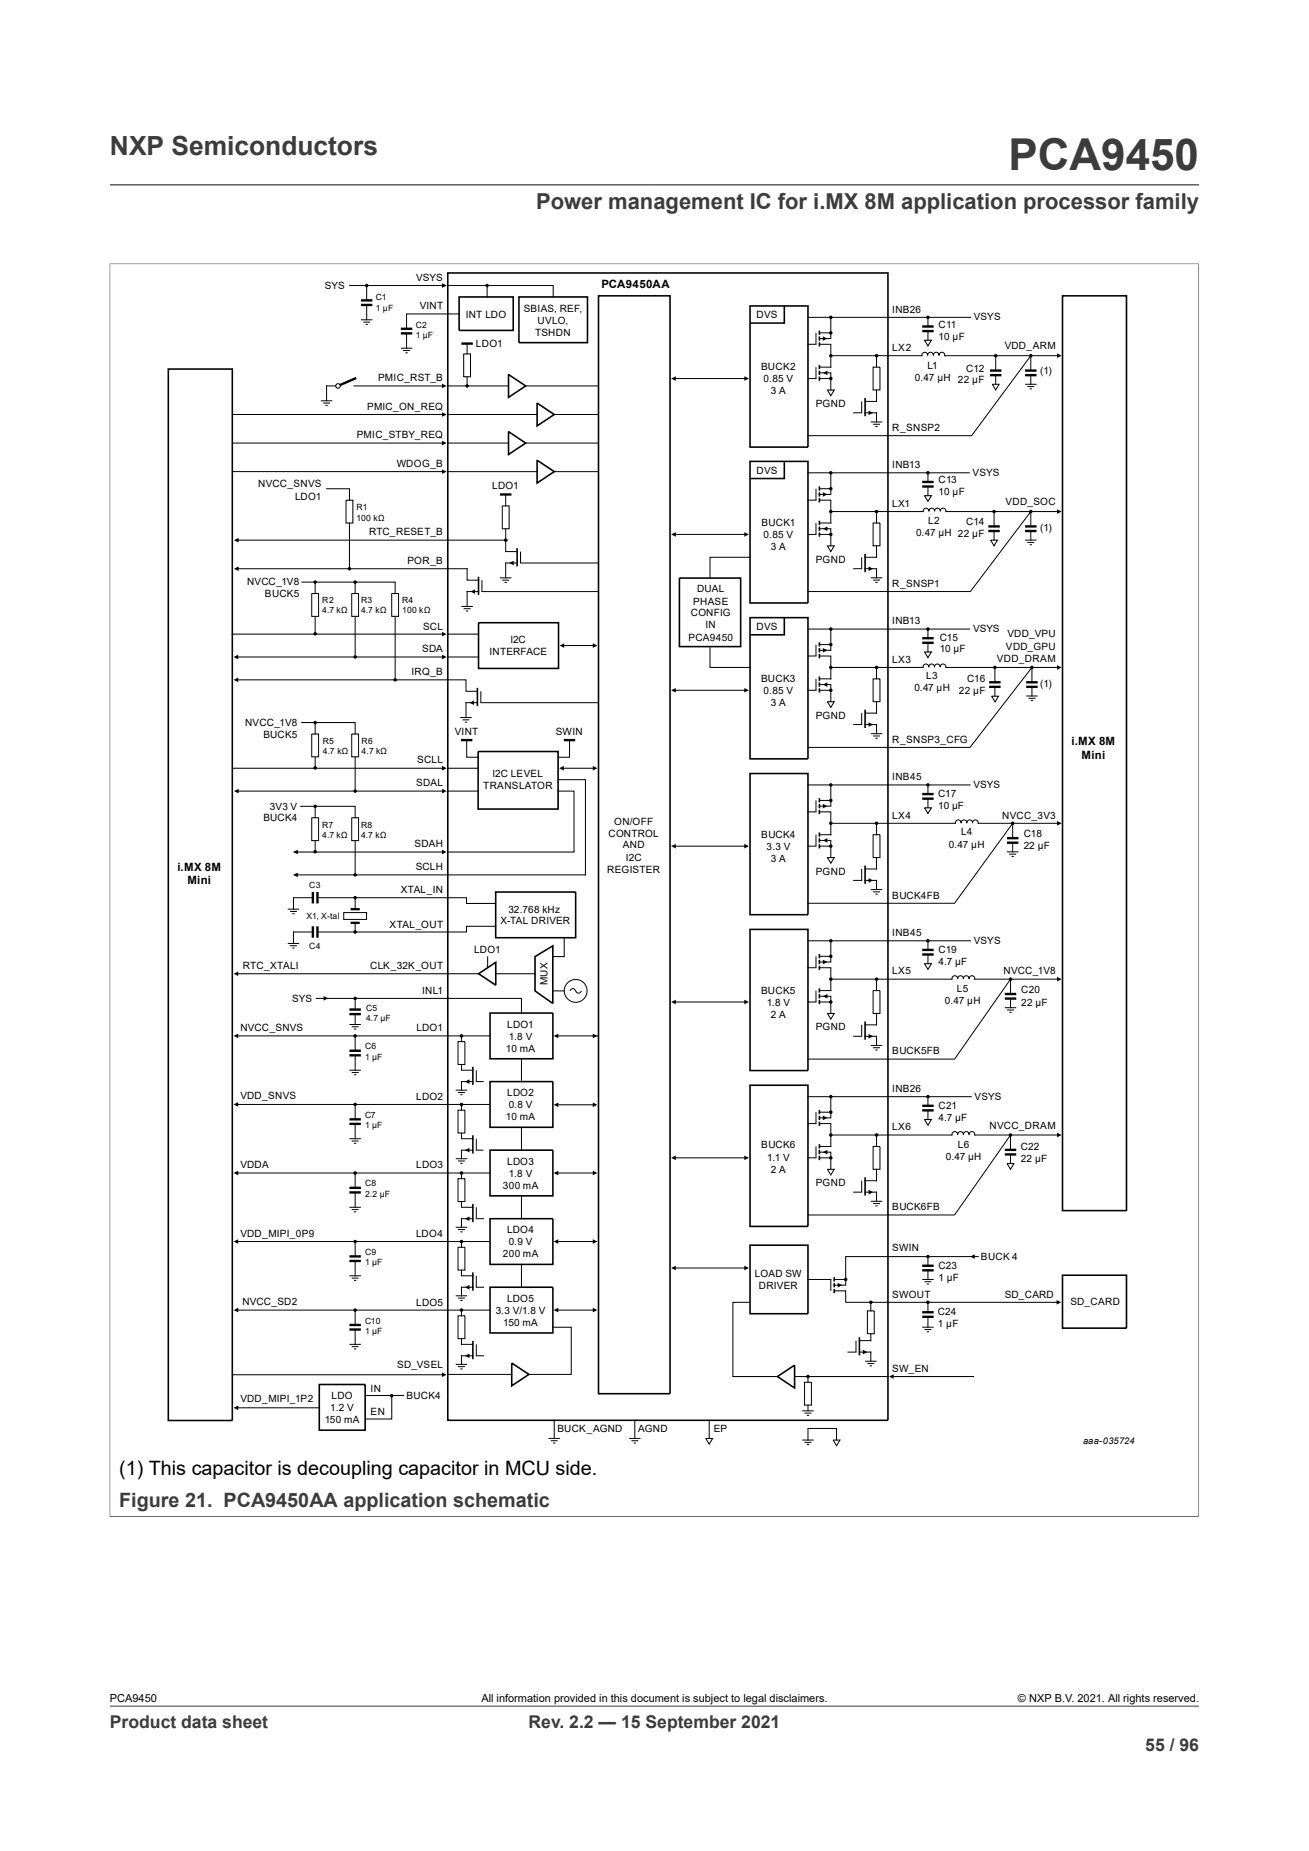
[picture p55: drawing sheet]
<svg xmlns="http://www.w3.org/2000/svg" width="210mm" height="297mm" viewBox="0 0 210 297" stroke-linecap="round" stroke-linejoin="round" font-family="sans-serif">
<defs><g id="words">
<text font-size="7.1" fill="#3c3c3c" x="161.8" y="27.2">PCA9450</text>
<text font-size="4.2" fill="#3c3c3c" x="17.6" y="24.8">NXP Semiconductors</text>
<text font-size="3.5" fill="#3c3c3c" x="86" y="33.5">Power management IC for i.MX 8M application processor family</text>
<text font-size="3.2" x="19.1" y="236.6">(1) This capacitor is decoupling capacitor in MCU side.</text>
<text font-size="3.2" fill="#3c3c3c" x="19.1" y="241.8">Figure 21. PCA9450AA application schematic</text>
<g font-size="2.8" fill="#3c3c3c">
<text x="17.6" y="277.3">Product data sheet</text>
<text x="84.8" y="277.3">Rev. 2.2 — 15 September 2021</text>
<text x="183.7" y="281">55 / 96</text>
</g>
<g font-size="1.8">
<text x="96.5" y="46.3">PCA9450AA</text>
<text x="171.9" y="119.6">i.MX 8M</text>
<text x="173.5" y="121.7">Mini</text>
<text x="28.5" y="139.7">i.MX 8M</text>
<text x="30.1" y="141.9">Mini</text>
<text x="17.6" y="273.1">PCA9450</text>
<text x="77.2" y="273.1">All information provided in this document is subject to legal disclaimers.</text>
<text x="163.3" y="273.1">© NXP B.V. 2021. All rights reserved.</text>
</g>
<g font-size="1.6">
<text x="52.1" y="46.3">SYS</text>
<text x="66.8" y="45.1">VSYS</text>
<text x="67.3" y="49.6">VINT</text>
<text x="74.8" y="51.1">INT LDO</text>
<text x="84" y="50">SBIAS, REF,</text>
<text x="85.9" y="53.8">TSHDN</text>
<text x="86.3" y="51.9">UVLO,</text>
<text x="121.4" y="51.1">DVS</text>
<text x="143.1" y="50.1">INB26</text>
<text x="150.6" y="52.7">C11</text>
<text x="156.2" y="51.4">VSYS</text>
<text x="76.3" y="55.7">LDO1</text>
<text x="122.1" y="59.4">BUCK2</text>
<text x="143.1" y="56.3">LX2</text>
<text x="148.8" y="59.2">L1</text>
<text x="150.6" y="54.6">10 µF</text>
<text x="155" y="59.6">C12</text>
<text x="161.2" y="56.1">VDD_ARM</text>
<text x="58.9" y="65.8">PMIC_ON_REQ</text>
<text x="60.7" y="61.1">PMIC_RST_B</text>
<text x="122.5" y="61.3">0.85 V</text>
<text x="123.7" y="63.3">3 A</text>
<text x="130.9" y="65.3">PGND</text>
<text x="146.8" y="61.1">0.47 µH</text>
<text x="153.7" y="61.5">22 µF</text>
<text x="166.9" y="60.1">(1)</text>
<text x="57.2" y="70.3">PMIC_STBY_REQ</text>
<text x="143.1" y="69.1">R_SNSP2</text>
<text x="63.6" y="74.9">WDOG_B</text>
<text x="121.4" y="76">DVS</text>
<text x="143.1" y="75.1">INB13</text>
<text x="150.6" y="77.5">C13</text>
<text x="156" y="76.4">VSYS</text>
<text x="41.4" y="78.2">NVCC_SNVS</text>
<text x="47.3" y="80.2">LDO1</text>
<text x="78.9" y="78.4">LDO1</text>
<text x="143.1" y="81.3">LX1</text>
<text x="150.6" y="79.5">10 µF</text>
<text x="161.3" y="81.1">VDD_SOC</text>
<text x="59.2" y="85.9">RTC_RESET_B</text>
<text x="122.2" y="84.4">BUCK1</text>
<text x="122.5" y="86.3">0.85 V</text>
<text x="123.7" y="88.3">3 A</text>
<text x="147" y="86">0.47 µH 22 µF</text>
<text x="148.9" y="84.1">L2</text>
<text x="155" y="84.3">C14</text>
<text x="166.9" y="85.1">(1)</text>
<text x="39.6" y="93.9">NVCC_1V8</text>
<text x="42.5" y="95.9">BUCK5</text>
<text x="65.4" y="90.5">POR_B</text>
<text x="111.8" y="95">DUAL</text>
<text x="130.9" y="90.3">PGND</text>
<text x="143.1" y="94.2">R_SNSP1</text>
<text x="67.9" y="101">SCL</text>
<text x="110.8" y="98.9">CONFIG</text>
<text x="111.2" y="97">PHASE</text>
<text x="113.2" y="100.8">IN</text>
<text x="121.4" y="101.1">DVS</text>
<text x="143.1" y="100.2">INB13</text>
<text x="156.1" y="101.5">VSYS</text>
<text x="67.7" y="104.6">SDA</text>
<text x="78.5" y="105.1">INTERFACE</text>
<text x="81.9" y="103.2">l2C</text>
<text x="110.4" y="102.8">PCA9450</text>
<text x="143.1" y="106.3">LX3</text>
<text x="150.8" y="102.8">C15</text>
<text x="150.8" y="104.7">10 µF</text>
<text x="159.9" y="106.2">VDD_DRAM</text>
<text x="161.4" y="104.3">VDD_GPU</text>
<text x="161.6" y="102.3">VDD_VPU</text>
<text x="66" y="108.3">IRQ_B</text>
<text x="122.1" y="109.5">BUCK3</text>
<text x="122.5" y="111.4">0.85 V</text>
<text x="123.7" y="113.3">3 A</text>
<text x="146.7" y="110.9">0.47 µH</text>
<text x="148.6" y="108.9">L3</text>
<text x="153.8" y="111.3">22 µF</text>
<text x="155.1" y="109.4">C16</text>
<text x="166.9" y="110.3">(1)</text>
<text x="39.3" y="116.4">NVCC_1V8</text>
<text x="42.2" y="118.3">BUCK5</text>
<text x="73" y="118">VINT</text>
<text x="89.2" y="118">SWIN</text>
<text x="130.9" y="115.3">PGND</text>
<text x="143.1" y="119.2">R_SNSP3_CFG</text>
<text x="66.9" y="122.5">SCLL</text>
<text x="79.1" y="124.7">l2C LEVEL</text>
<text x="143.1" y="125.2">INB45</text>
<text x="42.2" y="131.8">BUCK4</text>
<text x="43.3" y="129.9">3V3 V</text>
<text x="66.8" y="126.2">SDAL</text>
<text x="77.5" y="126.6">TRANSLATOR</text>
<text x="143.1" y="131.4">LX4</text>
<text x="150.5" y="127.9">C17</text>
<text x="150.5" y="129.8">10 µF</text>
<text x="156.2" y="126.5">VSYS</text>
<text x="160.8" y="131.4">NVCC_3V3</text>
<text x="66.5" y="135.9">SDAH</text>
<text x="97.6" y="134.2">CONTROL</text>
<text x="98.5" y="132.3">ON/OFF</text>
<text x="99.9" y="136.1">AND</text>
<text x="122.1" y="134.5">BUCK4</text>
<text x="123" y="136.4">3.3 V</text>
<text x="152.2" y="136">0.47 µH</text>
<text x="154.2" y="134">L4</text>
<text x="164.2" y="134.3">C18</text>
<text x="164.2" y="136.3">22 µF</text>
<text x="64.3" y="143.3">XTAL_IN</text>
<text x="66.7" y="139.6">SCLH</text>
<text x="97.4" y="140">REGISTER</text>
<text x="100.4" y="138.1">I2C</text>
<text x="123.7" y="138.3">3 A</text>
<text x="130.9" y="140.3">PGND</text>
<text x="62.5" y="148.8">XTAL_OUT</text>
<text x="80.3" y="148.3">X-TAL DRIVER</text>
<text x="81.6" y="146.4">32.768 kHz</text>
<text x="143.1" y="144.2">BUCK4FB</text>
<text x="38.9" y="155.5">RTC_XTALI</text>
<text x="59.4" y="155.5">CLK_32K_OUT</text>
<text x="76.1" y="152.9">LDO1</text>
<text x="143.1" y="150.2">INB45</text>
<text x="150.6" y="152.9">C19</text>
<text x="150.6" y="154.8">4.7 µF</text>
<text x="156.2" y="151.5">VSYS</text>
<text x="46.9" y="160.7">SYS</text>
<text x="67.7" y="159.4">INL1</text>
<text x="87.8" y="158.1" transform="rotate(-90 87.8 158.1)">MUX</text>
<text x="122.1" y="159.4">BUCK5</text>
<text x="123" y="161.4">1.8 V</text>
<text x="143.1" y="156.3">LX5</text>
<text x="151.6" y="161.1">0.47 µH</text>
<text x="153.5" y="159.2">L5</text>
<text x="161" y="156.3">NVCC_1V8</text>
<text x="163.8" y="159.4">C20</text>
<text x="163.8" y="161.3">22 µF</text>
<text x="38.6" y="165.4">NVCC_SNVS</text>
<text x="66.8" y="165.4">LDO1</text>
<text x="81.4" y="164.9">LDO1</text>
<text x="81.6" y="166.8">1.8 V</text>
<text x="123.7" y="163.3">2 A</text>
<text x="130.9" y="165.3">PGND</text>
<text x="81.2" y="168.8">10 mA</text>
<text x="143.1" y="169.1">BUCK5FB</text>
<text x="38.6" y="176.4">VDD_SNVS</text>
<text x="66.8" y="176.4">LDO2</text>
<text x="81.2" y="179.8">10 mA</text>
<text x="81.4" y="175.9">LDO2</text>
<text x="81.6" y="177.8">0.8 V</text>
<text x="143.1" y="175.2">INB26</text>
<text x="150.6" y="177.9">C21</text>
<text x="150.6" y="179.8">4.7 µF</text>
<text x="156.4" y="176.5">VSYS</text>
<text x="122.1" y="184.3">BUCK6</text>
<text x="143.1" y="181.3">LX6</text>
<text x="153.7" y="184.3">L6</text>
<text x="158.8" y="181.2">NVCC_DRAM</text>
<text x="163.8" y="184.5">C22</text>
<text x="38.6" y="187.4">VDDA</text>
<text x="66.8" y="187.4">LDO3</text>
<text x="80.7" y="190.7">300 mA</text>
<text x="81.4" y="186.9">LDO3</text>
<text x="81.6" y="188.8">1.8 V</text>
<text x="123.1" y="186.2">1.1 V</text>
<text x="123.7" y="188.1">2 A</text>
<text x="130.9" y="190.4">PGND</text>
<text x="151.7" y="186.2">0.47 µH</text>
<text x="163.8" y="186.4">22 µF</text>
<text x="81.4" y="197.9">LDO4</text>
<text x="143.1" y="194.2">BUCK6FB</text>
<text x="38.6" y="198.4">VDD_MIPI_0P9</text>
<text x="66.8" y="198.4">LDO4</text>
<text x="80.7" y="201.7">200 mA</text>
<text x="81.6" y="199.8">0.9 V</text>
<text x="143.1" y="200.8">SWIN</text>
<text x="150.6" y="203.6">C23</text>
<text x="157.4" y="202.2">BUCK 4</text>
<text x="38.9" y="209.4">NVCC_SD2</text>
<text x="66.8" y="209.5">LDO5</text>
<text x="81.4" y="208.9">LDO5</text>
<text x="121.1" y="204.9">LOAD SW</text>
<text x="121.7" y="206.8">DRIVER</text>
<text x="143.1" y="208.2">SWOUT</text>
<text x="150.6" y="205.6">1 µF</text>
<text x="161.2" y="208.2">SD_CARD</text>
<text x="171.7" y="209.4">SD_CARD</text>
<text x="79.5" y="210.8">3.3 V/1.8 V</text>
<text x="80.7" y="212.8">150 mA</text>
<text x="150.4" y="211.1">C24</text>
<text x="150.4" y="213">1 µF</text>
<text x="63.7" y="219.6">SD_VSEL</text>
<text x="143.1" y="220.1">SW_EN</text>
<text x="38.6" y="225">VDD_MIPI_1P2</text>
<text x="53" y="226.4">1.2 V</text>
<text x="53.2" y="224.5">LDO</text>
<text x="59.5" y="223.4">IN</text>
<text x="59.5" y="227.1">EN</text>
<text x="65.2" y="224.5">BUCK4</text>
<text x="52.1" y="228.3">150 mA</text>
<text x="89.4" y="229.7">BUCK_AGND</text>
<text x="102.4" y="229.7">AGND</text>
<text x="114.5" y="229.7">EP</text>
</g>
<text font-size="1.5" x="173.8" y="231.7">aaa-035724</text>
<g font-size="1.4">
<text x="60.3" y="48.2">C1</text>
<text x="60.3" y="49.8">1 µF</text>
<text x="66.7" y="52.6">C2</text>
<text x="66.7" y="54.3">1 µF</text>
<text x="57.2" y="81.9">R1</text>
<text x="57.2" y="83.5">100 kΩ</text>
<text x="51.7" y="96.8">R2</text>
<text x="51.7" y="98.4">4.7 kΩ</text>
<text x="57.9" y="96.8">R3</text>
<text x="57.9" y="98.4">4.7 kΩ</text>
<text x="64.5" y="96.8">R4</text>
<text x="64.5" y="98.4">100 kΩ</text>
<text x="51.8" y="119.3">R5</text>
<text x="58" y="119.3">R6</text>
<text x="51.8" y="121">4.7 kΩ</text>
<text x="58" y="121">4.7 kΩ</text>
<text x="51.7" y="132.8">R7</text>
<text x="51.7" y="134.5">4.7 kΩ</text>
<text x="57.9" y="132.8">R8</text>
<text x="57.9" y="134.5">4.7 kΩ</text>
<text x="49.6" y="142.5">C3</text>
<text x="49.2" y="147.4">X1, X-tal</text>
<text x="49.6" y="152.3">C4</text>
<text x="58.8" y="162.2">C5</text>
<text x="58.8" y="163.8">4.7 µF</text>
<text x="58.6" y="168.4">C6</text>
<text x="58.6" y="170">1 µF</text>
<text x="58.6" y="179.4">C7</text>
<text x="58.6" y="181">1 µF</text>
<text x="58.6" y="190.4">C8</text>
<text x="58.6" y="192">2.2 µF</text>
<text x="58.6" y="201.3">C9</text>
<text x="58.6" y="203">1 µF</text>
<text x="58.6" y="212.5">C10</text>
<text x="58.6" y="214.1">1 µF</text>
</g>
</g></defs>
<path d="M17.6 29.7h174.8M17.6 42.3h174.8M17.6 42.3v201.1M192.3 42.3v201.1M17.6 243.3h174.8" fill="none" stroke="#3c3c3c" stroke-width=".16"/>
<path d="M71.8 43.8h70.7v184.1h-70.7zM73.7 47.6h8.6v5.4h-8.6zM83.2 47.6h11v7.4h-11zM96 47.5h11.5v176.1h-11.5zM81.6 60.1l2.7 1.8-2.7 1.9zM81.6 69.3l2.7 1.8-2.7 1.8zM86.2 64.7l2.7 1.8-2.7 1.8zM86.2 73.8l2.7 1.9-2.7 1.8z" fill="none" stroke="#000" stroke-width=".25"/>
<g fill="none" stroke="#000" stroke-width=".16">
<path d="M56.1 45.8h2.7M57.9 51.3h1.8M58.3 51.7h1.1M58.6 52h.4M58.8 48.9v2.4M64.3 55.9h1.8M64.7 56.2h1.1M65 56.6h.4M65.2 53.5v2.4M71.1 45.8h-12.3v2.4M71.8 45.8h16.9v1.8M73.7 50.4h-8.5v2.4"/>
<path d="M74.4 56.8h1.1v3.7h-1.1zM74.9 55.1v1.7M78.1 45.8v1.8M51.5 64.3h1.8M51.8 64.7h1.1M52.2 65h.4M52.4 78.4h3.7v1.9M52.4 61.9v2.4M71.8 66.5h14.4M71.8 75.7h14.4M71.8 61.9h9.8M71.8 71.1h9.8"/>
<path d="M74.9 60.5v1.4M81.1 79.3v1.9M84.3 61.9h11.7M84.3 71.1h11.7M88.9 66.5h7.1M88.9 75.7h7.1M55.5 80.3h1.1v3.6h-1.1zM56.1 83.9v7.4M80.2 92.7h1.8M80.6 81.2h1.1v3.6h-1.1zM80.6 93.1h1.1M80.9 93.5h.4"/>
<path d="M81.1 84.8v1.9M81.1 90.3v2.4M74.9 118.8v2.7h1.8M91.4 118.8v2.7h-1.9"/>
</g>
<path d="M57.9 48.2h1.8M57.9 48.9h1.8M64.3 52.8h1.8M64.3 53.5h1.8M74 55.1h1.9M57.2 60.6l-3 1.3M80.2 79.3h1.8M74 118.8h1.8M90.5 118.8h1.8" fill="none" stroke="#000" stroke-width=".38"/>
<g fill="#000">
<path d="M70.9 45.4l.8 .4-.8 .4zM70.9 61.6l.8 .3-.8 .4z"/>
<circle cx="58.8" cy="45.8" r=".18"/>
<circle cx="78.1" cy="45.8" r=".18"/>
<circle cx="133.3" cy="50.9" r=".18"/>
<circle cx="133.3" cy="53.4" r=".18"/>
<circle cx="133.3" cy="57.1" r=".18"/>
<circle cx="140.6" cy="57.1" r=".18"/>
<circle cx="148.9" cy="50.9" r=".18"/>
<circle cx="74.9" cy="61.9" r=".18"/>
<circle cx="133.3" cy="60.7" r=".18"/>
<circle cx="56.1" cy="91.3" r=".18"/>
<circle cx="81.1" cy="86.7" r=".18"/>
</g>
<g fill="none" stroke="#000" stroke-width=".19">
<circle cx="58.8" cy="45.8" r=".18"/>
<circle cx="78.1" cy="45.8" r=".18"/>
<circle cx="133.3" cy="50.9" r=".18"/>
<circle cx="133.3" cy="53.4" r=".18"/>
<circle cx="133.3" cy="57.1" r=".18"/>
<circle cx="140.6" cy="57.1" r=".18"/>
<circle cx="148.9" cy="50.9" r=".18"/>
<circle cx="74.9" cy="61.9" r=".18"/>
<circle cx="133.3" cy="60.7" r=".18"/>
<circle cx="56.1" cy="91.3" r=".18"/>
<circle cx="81.1" cy="86.7" r=".18"/>
</g>
<circle cx="54.2" cy="61.9" r=".37" fill="#fefefe"/>
<g fill="none" stroke="#000" stroke-width=".16">
<path d="M129.6 50.9h26.1M130.9 53.4v1.8h-1.3M130.9 58.9v1.8h-1.3M131.5 55.2h1.8v3.7h-1.8M131.5 59.8h1.8v2.8M131.5 53.4h1.8M133.3 50.9v3.4h-1.8M133.3 57.1h14.6a.46 .46 0 0 1 .4-.6 .46 .46 0 0 1 .5 .5 .46 .46 0 0 1 .5-.5 .46 .46 0 0 1 .4 .5 .46 .46 0 0 1 .5-.5 .46 .46 0 0 1 .5 .5 .46 .46 0 0 1 .5-.5 .46 .46 0 0 1 .4 .6h18.2M140.1 58.9h1.1v3.7h-1.1zM140.6 57.1v1.8M148.3 54.6h1.1l-.5 .9zM148.8 56.9v.2"/>
<path d="M148.9 50.9v1.5M148.9 53.1v1.5M149.7 56.9v.2M150.7 56.9v.2M159.7 57.1v2.4M165.4 59.5v-2.4l-9.5 12.8h-26.3M37.3 66.5h34M37.3 71.1h34M37.3 75.7h34M52.4 61.9h1.5M56.8 61.9h14.5M108.2 60.7h11.6"/>
<path d="M129.6 75.9h25.9M130.9 78.4v1.9h-1.3M131.5 60.7h1.8M131.5 78.4h1.8M132.7 62.6h1.1l-.5 .9zM133.3 75.9v3.4h-1.8M138.2 64.4v1.8h-1.2M138.8 66.2h1.8v1.5M139.7 67.7h1.8M140.1 68.1h1.1M140.4 68.4h.4M140.6 62.6v1.8h-1.8"/>
<path d="M148.3 79.5h1.1l-.5 .9zM148.9 75.9v1.4M148.9 78.1v1.4M159.2 61.7h1.1l-.6 .9zM159.7 60.2v1.5M164.5 61.7h1.8M164.8 62h1.1M165.2 62.4h.4M165.4 60.2v1.5M37.9 91.3h37v1.8h1.9M38.2 86.7h42.9v1.8h1.9M48.4 93.4h2.2v1.8"/>
<path d="M50 95.2h1.1v3.7h-1.1zM50.6 93.4h6.4v1.8M50.6 99v2.8M56.4 95.2h1.1v3.7h-1.1zM57 98.9v6.5M57 93.4h6.4v1.8M62.8 95.2h1.1v3.7h-1.1zM63.4 98.9v10.2M74 97.3h1.9M74.4 97.7h1.1M74.8 98h.3M76.8 94.9h-1.9v2.4"/>
<path d="M77.3 93.1v1.8h18.7M81.1 90.3h1.9M83.5 88.5v1.8h12.5M108.2 85.7h11.6M120.3 89.4h-6.4v3.4M130.9 83.9v1.9h-1.3M131.5 80.3h1.8v3.6h-1.8M131.5 84.8h1.8v2.8M131.5 85.8h1.8M132.7 87.6h1.1l-.5 .9zM133.3 82.1h14.8a.46 .46 0 0 1 .4-.6 .46 .46 0 0 1 .5 .5 .46 .46 0 0 1 .5-.5 .46 .46 0 0 1 .4 .5 .46 .46 0 0 1 .5-.5 .46 .46 0 0 1 .4 .5 .46 .46 0 0 1 .6-.5 .46 .46 0 0 1 .4 .6h18M138.2 89.4v1.9h-1.2"/>
<path d="M138.8 91.3h1.8v1.4M139.7 92.7h1.8M140.1 83.9h1.1v3.7h-1.1zM140.1 93.1h1.1M140.4 93.4h.4M140.6 82.1v1.8M140.6 87.6v1.8h-1.8M149 81.9v.2M149.9 81.9v.2M150.8 81.9v.2M158.9 86.7h1.1l-.5 .9zM159.5 82.1v2.4"/>
<path d="M159.5 85.2v1.5M164.5 86.7h1.8M164.8 87h1.1M165.2 87.4h.4M165.4 84.5v-2.4l-9.7 12.8h-26.1M165.4 85.2v1.5M37.3 101.7h34M37.8 109.1h37v1.8h1.8M38 105.4h33.3M48.4 115.9h2.2v1.9M50 117.8h1.1v3.6h-1.1zM50.6 115.9h6.4v1.9"/>
<path d="M56.4 117.8h1.1v3.6h-1.1zM71.8 101.7h5M71.8 105.4h5M73.8 115.1h1.9M74.2 115.5h1.1M74.6 115.9h.3M76.6 112.7h-1.8v2.4M77.1 110.9v1.8h18.9M90.3 103.6h5.2M108.2 110.8h11.6M113.9 104v3.1h6.4M129.6 100.9h26"/>
<path d="M130.9 103.4v1.9h-1.3M130.9 108.9v1.9h-1.3M131.5 105.3h1.8v3.6h-1.8M131.5 109.8h1.8v2.8M131.5 110.8h1.8M131.5 103.4h1.8M132.7 112.6h1.1l-.5 .9zM133.3 100.9v3.4h-1.8M133.3 107.1h14.8a.46 .46 0 0 1 .4-.5 .46 .46 0 0 1 .5 .4 .46 .46 0 0 1 .5-.5 .46 .46 0 0 1 .4 .5 .46 .46 0 0 1 .5-.5 .46 .46 0 0 1 .4 .5 .46 .46 0 0 1 .5-.5 .46 .46 0 0 1 .5 .6h18M138.2 114.4v1.9h-1.2M138.8 116.3h1.8v1.4M139.7 117.7h1.8"/>
<path d="M140.1 108.9h1.1v3.7h-1.1zM140.1 118.1h1.1M140.4 118.5h.4M140.6 107.1v1.8M140.6 112.6v1.8h-1.8M148.3 104.6h1.1l-.5 .9zM148.9 100.9v1.5M148.9 103.1v1.5M149 106.9v.2M149.9 106.9v.2M150.8 106.9v.2M159.1 111.7h1.1l-.6 .9z"/>
<path d="M159.6 107.1v2.4M159.6 110.2v1.5M164.6 111.7h1.9M165 112h1.1M165.4 112.4h.3M165.6 109.5v-2.4l-10 12.8h-26M165.6 110.2v1.5M37.3 123.3h34M37.9 126.9h33.4M47.2 136.7h23.9M48.2 129.4h2.4v1.8M50 131.2h1.1v3.7h-1.1z"/>
<path d="M50.6 129.4h6.4v1.8M50.6 121.5v1.8M50.6 134.9v1.8M56.4 131.2h1.1v3.7h-1.1zM57 121.4v5.5M57 134.9v5.5M71.8 123.3h4.9M71.8 126.9h4.9M89.5 125.1h4.4v15.3h-46.7M89.5 126.9h2.6v9.8h-20.3M90.3 123.3h5.2M108.2 135.8h11.6"/>
<path d="M129.6 125.9h26M130.9 128.4v1.9h-1.3M130.9 133.9v1.9h-1.3M131.5 130.3h1.8v3.6h-1.8M131.5 134.9h1.8v2.7M131.5 135.8h1.8M131.5 128.4h1.8M132.7 137.6h1.1l-.5 .9zM133.3 125.9v3.5h-1.8M133.3 132.1h20a.46 .46 0 0 1 .4-.5 .46 .46 0 0 1 .5 .4 .46 .46 0 0 1 .4-.4 .46 .46 0 0 1 .5 .4 .46 .46 0 0 1 .5-.4 .46 .46 0 0 1 .4 .4 .46 .46 0 0 1 .5-.4 .46 .46 0 0 1 .4 .5h12.9M138.2 139.4v1.9h-1.2M140.1 133.9h1.1v3.7h-1.1z"/>
<path d="M140.6 132.1v1.8M140.6 137.6v1.8h-1.8M148.3 129.6h1.1l-.5 .9zM148.9 125.9v1.5M148.9 128.1v1.5M154.2 131.9v.2M155.1 131.9v.2M156 131.9v.2M161.5 136.7h1.9M161.9 137.1h1.1M162.3 137.4h.3M162.5 134.5v-2.4l-9.4 12.8h-23.5"/>
<path d="M162.5 135.2v1.5M38 156.2h38.9M46.2 145.9h1.8M46.2 151.4h1.8M46.5 146.2h1.1M46.5 151.7h1.1M46.9 146.6h.4M46.9 152.1h.4M50.2 144h-3.1v1.9M50.2 149.5h-3.1v1.9M51.1 144h23.7v1h4.7M55.1 146.4h3.7v1.1h-3.7z"/>
<path d="M57 144v1.9M57 148.1v1.4M78.2 153.5v1.8M79.5 148.6h-4.7v.9h-23.7M79.5 156.2h6.3M88.7 159h1.8M90.5 150.5v3h-1.8M91.4 159a.49 .49 0 0 1 .6-.4 .49 .49 0 0 1 .4 .5l.2 .2a.48 .48 0 0 0 .7-.3M129.6 151h26.1M130.9 153.4v1.9h-1.3M130.9 158.9v1.9h-1.3M131.5 155.3h1.8v3.6h-1.8"/>
<path d="M131.5 159.9h1.8v2.7M131.5 153.4h1.8M133.3 151v3.4h-1.8M133.3 157.1h19.4a.46 .46 0 0 1 .4-.5 .46 .46 0 0 1 .5 .4 .46 .46 0 0 1 .5-.4 .46 .46 0 0 1 .5 .4 .46 .46 0 0 1 .4-.4 .46 .46 0 0 1 .5 .4 .46 .46 0 0 1 .5-.4 .46 .46 0 0 1 .4 .5h13.4M138.8 141.3h1.8v1.4M139.7 142.7h1.8M140.1 158.9h1.1v3.7h-1.1zM140.1 143.1h1.1M140.4 143.5h.4M140.6 157.1v1.8M148.3 154.6h1.1l-.5 .9zM148.9 151v1.4"/>
<path d="M148.9 153.2v1.4M153.6 156.9v.2M154.6 156.9v.2M155.5 156.9v.2M162.1 159.5v-2.4l-9 12.8h-23.5M38 177.2h40.6M38.1 166.2h40.6M50.7 160.2h33v2.3M56.1 164.4h1.8M56.1 171.7h1.8M56.4 164.8h1.1M56.4 172.1h1.1"/>
<path d="M56.8 165.1h.4M56.8 172.4h.4M57 160.2v1.8M57 162.7v1.7M57 166.2v2.4M57 169.3v2.4M57 177.2v2.4M73.1 174.9h1.8M73.5 167.1h1.1v3.7h-1.1zM73.5 178.1h1.1v3.7h-1.1zM73.5 175.3h1.1M73.8 175.7h.4"/>
<path d="M74 166.2v.9M74 177.2v.9M74 170.8v.9h1.9M75.9 173.5h-1.9v1.4M76.4 171.7v1.8h1.1M83.7 169.9v3.6M89.4 177.3h5.9M89.4 166.2h6.4M108.2 160.8h11.6M129.6 176h26.2M130.9 178.5v1.8h-1.3M131.5 160.8h1.8"/>
<path d="M131.5 178.5h1.8M132.7 162.6h1.1l-.5 .9zM133.3 176v3.4h-1.8M138.2 164.4v1.9h-1.2M138.8 166.3h1.8v1.4M139.7 167.7h1.8M140.1 168.1h1.1M140.4 168.5h.4M140.6 162.6v1.8h-1.8M148.3 179.6h1.1l-.5 .9zM148.9 176v1.4M148.9 178.2v1.4"/>
<path d="M161.2 161.7h1.8M161.6 162.1h1.1M161.9 162.4h.4M162.1 160.2v1.5M38 188.2h40.6M38 199.2h40.6M56.1 182.7h1.8M56.1 193.7h1.8M56.4 183.1h1.1M56.4 194.1h1.1M56.8 183.4h.4M56.8 194.4h.4"/>
<path d="M57 180.3v2.4M57 188.2v2.4M57 191.3v2.4M57 199.2v2.4M73.1 185.9h1.8M73.1 196.9h1.8M73.5 189.1h1.1v3.7h-1.1zM73.5 186.3h1.1M73.5 197.3h1.1M73.8 186.7h.4M73.8 197.7h.4M74 188.2v.9"/>
<path d="M74 199.2v.9M74 181.8v.9h1.9M74 192.8v.9h1.9M75.9 184.5h-1.9v1.4M75.9 195.5h-1.9v1.4M76.4 182.7v1.8h1.1M76.4 193.7v1.8h1.2M83.7 180.9v3.6M83.7 191.9v3.6M89.4 188.2h5.9M89.4 199.2h5.9M108.2 185.8h11.6"/>
<path d="M130.9 184v1.8h-1.3M131.5 180.3h1.8v3.7h-1.8M131.5 184.9h1.8v2.7M131.5 185.8h1.8M132.7 187.6h1.1l-.5 .9zM133.3 182.1h19.4a.46 .46 0 0 1 .4-.5 .46 .46 0 0 1 .5 .4 .46 .46 0 0 1 .5-.4 .46 .46 0 0 1 .5 .4 .46 .46 0 0 1 .4-.4 .46 .46 0 0 1 .5 .4 .46 .46 0 0 1 .5-.4 .46 .46 0 0 1 .4 .5h13.4M138.2 189.4v1.9h-1.2M138.8 191.3h1.8v1.5M139.7 192.8h1.8M140.1 184h1.1v3.6h-1.1zM140.1 193.1h1.1M140.4 193.5h.4"/>
<path d="M140.6 182.1v1.9M140.6 187.6v1.9h-1.8M153.6 181.9v.2M154.6 181.9v.2M155.5 181.9v.2M161.6 186.7h1.1l-.6 .9zM162.1 184.5v-2.4l-9 12.8h-23.5M162.1 185.2v1.5M38 210.2h40.6M56.1 204.7h1.8M56.1 215.7h1.8M56.4 205.1h1.1"/>
<path d="M56.4 216.1h1.1M56.8 205.4h.4M56.8 216.4h.4M57 202.3v2.4M57 210.2v2.4M57 213.3v2.4M73.1 207.9h1.8M73.1 218.9h1.8M73.5 200.1h1.1v3.7h-1.1zM73.5 211.1h1.1v3.7h-1.1zM73.5 208.3h1.1M73.5 219.3h1.1"/>
<path d="M73.8 208.7h.4M73.8 219.6h.4M74 210.2v.9M74 203.8v.9h1.9M74 214.8v.9h1.9M75.9 206.5h-1.9v1.4M75.9 217.5h-1.9v1.4M76.4 204.7v1.8h1.2M76.4 215.7v1.8h1.2M83.7 202.9v3.6M88.7 213h2.9v7.5h-6.8M89.4 210.2h5.9"/>
<path d="M108.2 203.5h11.6M120.1 209h-2.5v11.9h7.1M129.6 205.3h3.7v1.8M133.8 207.1h1.9v1.9h33.8M133.8 205.3h1.9M137.3 215.1v1.8h-1.3M137.9 216.9h1.8v1.5M138.8 218.4h1.8M139.2 210.3h1.1v3.7h-1.1zM139.2 218.8h1.1M139.5 219.1h.4M139.7 209v1.3"/>
<path d="M139.7 214v1.1h-1.8M148 205.3h1.8M148 213h1.8M148.3 205.7h1.1M148.3 213.3h1.1M148.7 206h.4M148.7 213.7h.4M148.9 201.6v1.5M148.9 203.8v1.5M148.9 209v1.6M148.9 211.3v1.7M156.9 201.6h-21.2v4.6h-1.9"/>
<path d="M37.3 220.6h33.8M38 225.9h13.2M62.8 224v3.7h-4.1M64.8 223.9h-6.2M71.8 220.5h10.3M88 230.8h1.8M88.4 231.2h1.1M88.7 231.5h.4M88.9 227.9v2.9M100.9 230.8h1.9M101.3 231.2h1.1M101.7 231.5h.3"/>
<path d="M101.8 227.9v2.9M113.2 230.8h1.1l-.5 .9zM113.8 227.9v2.9M127.5 220.9h15M128.7 226.4h1.8M128.7 231.1h1.8M129.1 221.8h1.1v3.7h-1.1zM129.1 226.7h1.1M129.1 231.4h1.1M129.4 227.1h.4M129.4 231.8h.4M129.6 231.1v-1.9h4.6v1.9"/>
<path d="M129.6 220.9v.9M129.6 225.5v.9M133.7 231.1h1.1l-.6 .9zM143.4 220.9h12.8"/>
<circle cx="54.2" cy="61.9" r=".37"/>
<circle cx="92.4" cy="159" r="1.83"/>
</g>
<g fill="#000">
<path d="M132 54l.7 .3-.7 .4zM132 59.8l.7-.3v.7zM169.6 56.7l.7 .4-.7 .3zM70.9 66.1l.8 .4-.8 .4zM70.9 70.7l.8 .4-.8 .4zM70.9 75.3l.8 .4-.8 .3zM107.7 60.7l.7-.3v.7zM119.4 60.4l.7 .3-.7 .4zM132 79l.7 .3-.7 .4zM139.3 65.9l.8 .3-.8 .4zM37.5 86.7l.8-.4v.7zM37.5 91.3l.8-.4v.7z"/>
<path d="M75.5 94.9l.7-.3v.7zM81.7 90.3l.7-.3v.7zM107.7 85.8l.7-.4v.7zM119.4 85.4l.7 .4-.7 .3zM132 84.8l.7-.3v.7zM139.3 90.9l.8 .4-.8 .3zM169.6 81.7l.7 .4-.7 .3zM37.5 109.1l.7-.4v.8zM37.5 105.4l.7-.3v.7zM70.9 101.4l.8 .3-.8 .4zM70.9 105.1l.8 .3-.8 .4zM75.3 112.7l.7-.3v.7z"/>
<path d="M89.8 103.6l.7-.4v.8zM95.1 103.2l.7 .4-.7 .4zM107.7 110.8l.7-.4v.7zM119.4 110.4l.7 .4-.7 .3zM132 104l.7 .3-.7 .4zM132 109.8l.7-.3v.7zM139.3 115.9l.8 .4-.8 .3zM169.6 106.7l.7 .4-.7 .4zM37.5 126.9l.8-.3v.7zM47 136.7l.8-.4v.8zM70.9 122.9l.8 .4-.8 .3zM70.9 126.6l.8 .3-.8 .4z"/>
<path d="M70.9 136.3l.8 .4-.8 .4zM89.7 123.3l.8-.4v.7zM95.1 122.9l.7 .4-.7 .3zM107.7 135.8l.7-.4v.7zM119.4 135.4l.7 .4-.7 .3zM132 129l.7 .4-.7 .3zM132 134.9l.7-.4v.7zM169.6 131.7l.7 .4-.7 .4zM37.5 156.2l.7-.3v.7zM47 140.4l.8-.4v.7zM132 154l.7 .4-.7 .3zM132 159.9l.7-.4v.7z"/>
<path d="M139.3 140.9l.8 .4-.8 .3zM169.6 156.7l.7 .4-.7 .4zM37.5 166.2l.7-.4v.8zM37.5 177.2l.7-.4v.8zM51.9 159.8l.7 .4-.7 .4zM74.6 173.5l.7-.3v.7zM88.8 177.3l.8-.4v.7zM88.8 166.2l.8-.4v.8zM95.1 165.8l.7 .4-.7 .4zM95.1 176.9l.7 .4-.7 .3zM107.7 160.8l.7-.4v.7zM119.4 160.4l.7 .4-.7 .3z"/>
<path d="M132 179l.7 .4-.7 .3zM139.3 165.9l.8 .4-.8 .3zM37.5 188.2l.7-.4v.8zM37.5 199.2l.7-.4v.8zM74.6 184.5l.7-.3v.7zM74.6 195.5l.7-.3v.7zM88.8 188.2l.8-.4v.8zM88.8 199.2l.8-.4v.8zM95.1 187.8l.7 .4-.7 .4zM95.1 198.8l.7 .4-.7 .4zM107.7 185.8l.7-.4v.8zM119.4 185.4l.7 .4-.7 .4z"/>
<path d="M132 184.9l.7-.4v.7zM139.3 190.9l.8 .4-.8 .4zM169.6 181.8l.7 .3-.7 .4zM37.5 210.2l.7-.4v.8zM74.6 206.5l.7-.3v.7zM74.6 217.5l.7-.3v.7zM88.8 210.2l.8-.4v.8zM95.1 209.8l.7 .4-.7 .4zM107.7 203.5l.7-.4v.7zM119.4 203.1l.7 .4-.7 .3zM134.4 205.8l.7 .4-.7 .4zM138.4 216.6l.8 .3-.8 .4z"/>
<path d="M155.6 201.6l.8-.4v.8zM169.5 208.6l.7 .4-.7 .3zM37.5 225.9l.7-.4v.8zM70.9 220.2l.7 .4-.7 .4zM142.6 220.9l.8-.4v.7z"/>
<circle cx="159.7" cy="57.1" r=".18"/>
<circle cx="165.4" cy="57.1" r=".18"/>
<circle cx="133.3" cy="78.4" r=".18"/>
<circle cx="133.3" cy="75.9" r=".18"/>
<circle cx="148.9" cy="75.9" r=".18"/>
<circle cx="50.6" cy="93.4" r=".18"/>
<circle cx="57" cy="93.4" r=".18"/>
<circle cx="133.3" cy="85.8" r=".18"/>
<circle cx="133.3" cy="82.1" r=".18"/>
<circle cx="140.6" cy="82.1" r=".18"/>
<circle cx="159.5" cy="82.1" r=".18"/>
<circle cx="165.4" cy="82.1" r=".18"/>
<circle cx="50.6" cy="115.9" r=".18"/>
<circle cx="50.6" cy="101.7" r=".18"/>
<circle cx="57" cy="105.4" r=".18"/>
<circle cx="63.4" cy="109.1" r=".18"/>
<circle cx="133.3" cy="107.1" r=".18"/>
<circle cx="133.3" cy="100.9" r=".18"/>
<circle cx="133.3" cy="110.8" r=".18"/>
<circle cx="133.3" cy="103.4" r=".18"/>
<circle cx="140.6" cy="107.1" r=".18"/>
<circle cx="148.9" cy="100.9" r=".18"/>
<circle cx="159.6" cy="107.1" r=".18"/>
<circle cx="165.6" cy="107.1" r=".18"/>
<circle cx="50.6" cy="136.7" r=".18"/>
<circle cx="50.6" cy="129.4" r=".18"/>
<circle cx="50.6" cy="123.2" r=".18"/>
<circle cx="57" cy="126.9" r=".18"/>
<circle cx="133.3" cy="128.4" r=".18"/>
<circle cx="133.3" cy="132.1" r=".18"/>
<circle cx="133.3" cy="135.8" r=".18"/>
<circle cx="133.3" cy="125.9" r=".18"/>
<circle cx="140.6" cy="132.1" r=".18"/>
<circle cx="148.9" cy="125.9" r=".18"/>
<circle cx="162.5" cy="132.1" r=".18"/>
<circle cx="57" cy="144" r=".18"/>
<circle cx="57" cy="149.5" r=".18"/>
<circle cx="57" cy="140.4" r=".18"/>
<circle cx="133.3" cy="157.1" r=".18"/>
<circle cx="133.3" cy="153.4" r=".18"/>
<circle cx="133.3" cy="151" r=".18"/>
<circle cx="140.6" cy="157.1" r=".18"/>
<circle cx="148.9" cy="151" r=".18"/>
<circle cx="162.1" cy="157.1" r=".18"/>
<circle cx="57" cy="160.2" r=".18"/>
<circle cx="57" cy="177.2" r=".18"/>
<circle cx="57" cy="166.2" r=".18"/>
<circle cx="74" cy="177.2" r=".18"/>
<circle cx="74" cy="166.2" r=".18"/>
<circle cx="133.3" cy="176" r=".18"/>
<circle cx="133.3" cy="178.5" r=".18"/>
<circle cx="133.3" cy="160.8" r=".18"/>
<circle cx="148.9" cy="176" r=".18"/>
<circle cx="57" cy="188.2" r=".18"/>
<circle cx="57" cy="199.2" r=".18"/>
<circle cx="74" cy="188.2" r=".18"/>
<circle cx="74" cy="199.2" r=".18"/>
<circle cx="133.3" cy="182.1" r=".18"/>
<circle cx="133.3" cy="185.8" r=".18"/>
<circle cx="140.6" cy="182.1" r=".18"/>
<circle cx="162.1" cy="182.1" r=".18"/>
<circle cx="57" cy="210.2" r=".18"/>
<circle cx="74" cy="210.2" r=".18"/>
<circle cx="135.7" cy="205.3" r=".18"/>
<circle cx="139.7" cy="209" r=".18"/>
<circle cx="148.9" cy="209" r=".18"/>
<circle cx="148.9" cy="201.6" r=".18"/>
<circle cx="62.8" cy="223.9" r=".18"/>
<circle cx="129.6" cy="220.9" r=".18"/>
</g>
<g fill="none" stroke="#000" stroke-width=".19">
<circle cx="159.7" cy="57.1" r=".18"/>
<circle cx="165.4" cy="57.1" r=".18"/>
<circle cx="133.3" cy="78.4" r=".18"/>
<circle cx="133.3" cy="75.9" r=".18"/>
<circle cx="148.9" cy="75.9" r=".18"/>
<circle cx="50.6" cy="93.4" r=".18"/>
<circle cx="57" cy="93.4" r=".18"/>
<circle cx="133.3" cy="85.8" r=".18"/>
<circle cx="133.3" cy="82.1" r=".18"/>
<circle cx="140.6" cy="82.1" r=".18"/>
<circle cx="159.5" cy="82.1" r=".18"/>
<circle cx="165.4" cy="82.1" r=".18"/>
<circle cx="50.6" cy="115.9" r=".18"/>
<circle cx="50.6" cy="101.7" r=".18"/>
<circle cx="57" cy="105.4" r=".18"/>
<circle cx="63.4" cy="109.1" r=".18"/>
<circle cx="133.3" cy="107.1" r=".18"/>
<circle cx="133.3" cy="100.9" r=".18"/>
<circle cx="133.3" cy="110.8" r=".18"/>
<circle cx="133.3" cy="103.4" r=".18"/>
<circle cx="140.6" cy="107.1" r=".18"/>
<circle cx="148.9" cy="100.9" r=".18"/>
<circle cx="159.6" cy="107.1" r=".18"/>
<circle cx="165.6" cy="107.1" r=".18"/>
<circle cx="50.6" cy="136.7" r=".18"/>
<circle cx="50.6" cy="129.4" r=".18"/>
<circle cx="50.6" cy="123.2" r=".18"/>
<circle cx="57" cy="126.9" r=".18"/>
<circle cx="133.3" cy="128.4" r=".18"/>
<circle cx="133.3" cy="132.1" r=".18"/>
<circle cx="133.3" cy="135.8" r=".18"/>
<circle cx="133.3" cy="125.9" r=".18"/>
<circle cx="140.6" cy="132.1" r=".18"/>
<circle cx="148.9" cy="125.9" r=".18"/>
<circle cx="162.5" cy="132.1" r=".18"/>
<circle cx="57" cy="144" r=".18"/>
<circle cx="57" cy="149.5" r=".18"/>
<circle cx="57" cy="140.4" r=".18"/>
<circle cx="133.3" cy="157.1" r=".18"/>
<circle cx="133.3" cy="153.4" r=".18"/>
<circle cx="133.3" cy="151" r=".18"/>
<circle cx="140.6" cy="157.1" r=".18"/>
<circle cx="148.9" cy="151" r=".18"/>
<circle cx="162.1" cy="157.1" r=".18"/>
<circle cx="57" cy="160.2" r=".18"/>
<circle cx="57" cy="177.2" r=".18"/>
<circle cx="57" cy="166.2" r=".18"/>
<circle cx="74" cy="177.2" r=".18"/>
<circle cx="74" cy="166.2" r=".18"/>
<circle cx="133.3" cy="176" r=".18"/>
<circle cx="133.3" cy="178.5" r=".18"/>
<circle cx="133.3" cy="160.8" r=".18"/>
<circle cx="148.9" cy="176" r=".18"/>
<circle cx="57" cy="188.2" r=".18"/>
<circle cx="57" cy="199.2" r=".18"/>
<circle cx="74" cy="188.2" r=".18"/>
<circle cx="74" cy="199.2" r=".18"/>
<circle cx="133.3" cy="182.1" r=".18"/>
<circle cx="133.3" cy="185.8" r=".18"/>
<circle cx="140.6" cy="182.1" r=".18"/>
<circle cx="162.1" cy="182.1" r=".18"/>
<circle cx="57" cy="210.2" r=".18"/>
<circle cx="74" cy="210.2" r=".18"/>
<circle cx="135.7" cy="205.3" r=".18"/>
<circle cx="139.7" cy="209" r=".18"/>
<circle cx="148.9" cy="209" r=".18"/>
<circle cx="148.9" cy="201.6" r=".18"/>
<circle cx="62.8" cy="223.9" r=".18"/>
<circle cx="129.6" cy="220.9" r=".18"/>
</g>
<g fill="none" stroke="#000" stroke-width=".25">
<path d="M27 59.2h10.3v168.7h-10.3zM120.3 49.1h9.3v22.6h-9.3zM125.8 49.1v2.7h-5.5M131.5 53v.7M131.5 54v.7M131.5 54.9v.7M131.5 58.5v.7M131.5 59.5v.7M170.5 47.5h10.2v146.7h-10.2zM120.3 74h9.3v22.7h-9.3zM125.8 74v2.8h-5.5M131.5 60.4v.7"/>
<path d="M131.5 78.1v.6M131.5 79v.7M131.5 79.9v.7M138.8 63.9v2.9M76.8 99.9h12.8v7.4h-12.8zM76.8 92.5v3M83 88v2.9M109 92.8h9.8v11h-9.8zM120.3 99.1h9.3v22.7h-9.3zM125.8 99.1v2.8h-5.5M131.5 83.5v.7M131.5 84.5v.7"/>
<path d="M131.5 85.4v.7M138.8 88.9v2.9M76.6 110.4v2.9M131.5 103.1v.6M131.5 104v.7M131.5 104.9v.7M131.5 108.6v.6M131.5 109.5v.7M131.5 110.4v.7M138.8 113.9v2.9M76.7 120.6h12.8v9.2h-12.8zM120.3 124.1h9.3v22.7h-9.3z"/>
<path d="M131.5 128.1v.7M131.5 129v.7M131.5 129.9v.7M131.5 133.6v.7M131.5 134.5v.7M131.5 135.4v.7M138.8 138.9v2.9M76.8 156.2l2.7-1.8v3.7zM79.5 143.1h12.9v7.4h-12.9zM85.8 153.5l2.9-1.7v9.2l-2.9-2zM120.3 149.1h9.3v22.7h-9.3zM131.5 153.1v.7"/>
<path d="M131.5 154v.7M131.5 155v.6M131.5 158.6v.7M131.5 159.5v.7M75.9 171.2v2.9M78.6 162.5h10.1v7.4h-10.1zM78.6 173.5h10.1v7.4h-10.1zM120.3 174.1h9.3v22.7h-9.3zM131.5 160.5v.6M131.5 178.1v.7M131.5 179v.7M131.5 180v.7"/>
<path d="M138.8 163.9v2.9M75.9 182.2v2.9M75.9 193.2v2.9M78.6 184.5h10.1v7.4h-10.1zM78.6 195.5h10.1v7.4h-10.1zM120.3 199.8h9.3v11h-9.3zM131.5 183.6v.7M131.5 184.5v.7M131.5 185.5v.7M138.8 188.9v2.9M75.9 204.2v2.9M75.9 215.2v2.9"/>
<path d="M78.6 206.5h10.1v7.4h-10.1zM82.1 218.7l2.7 1.8-2.7 1.9zM133.8 204.9v.7M133.8 205.9v.7M133.8 206.8v.7M137.9 214.6v2.9M170.5 204.6h10.2v8.5h-10.2zM51.2 222.1h7.4v7.4h-7.4zM124.7 220.9l2.8-1.9v3.7z"/>
</g>
<g fill="none" stroke="#000" stroke-width=".38">
<path d="M148 52.4h1.8M148 53.1h1.8M158.8 59.5h1.9M164.5 59.5h1.8M148 77.3h1.8M148 78.1h1.8M158.8 60.2h1.9M164.5 60.2h1.8M158.6 84.5h1.8M158.6 85.2h1.8M164.5 84.5h1.8M164.5 85.2h1.8"/>
<path d="M148 102.4h1.8M148 103.1h1.8M158.7 109.5h1.8M158.7 110.2h1.8M164.6 109.5h1.9M164.6 110.2h1.9M148 127.4h1.8M148 128.1h1.8M161.5 134.5h1.9M161.5 135.2h1.9M50.2 143.1v1.9M50.2 148.6v1.9"/>
<path d="M50.9 143.1v1.9M50.9 148.6v1.9M56.2 145.9h1.5M56.2 148.1h1.5M148 152.4h1.8M148 153.2h1.8M161.2 159.5h1.8M56.1 162h1.8M56.1 162.7h1.8M56.1 168.6h1.8M56.1 169.3h1.8M56.1 179.6h1.8"/>
<path d="M148 177.4h1.8M148 178.2h1.8M161.2 160.2h1.8M56.1 180.3h1.8M56.1 190.6h1.8M56.1 191.3h1.8M161.2 184.5h1.8M161.2 185.2h1.8M56.1 201.6h1.8M56.1 202.3h1.8M56.1 212.6h1.8M56.1 213.3h1.8"/>
<path d="M148 203.1h1.8M148 203.8h1.8M148 210.6h1.8M148 211.3h1.8"/>
</g>
<path d="M17.6 273.8h174.8" fill="none" stroke="#3c3c3c" stroke-width=".16"/>
<use href="#words"/>
</svg>
